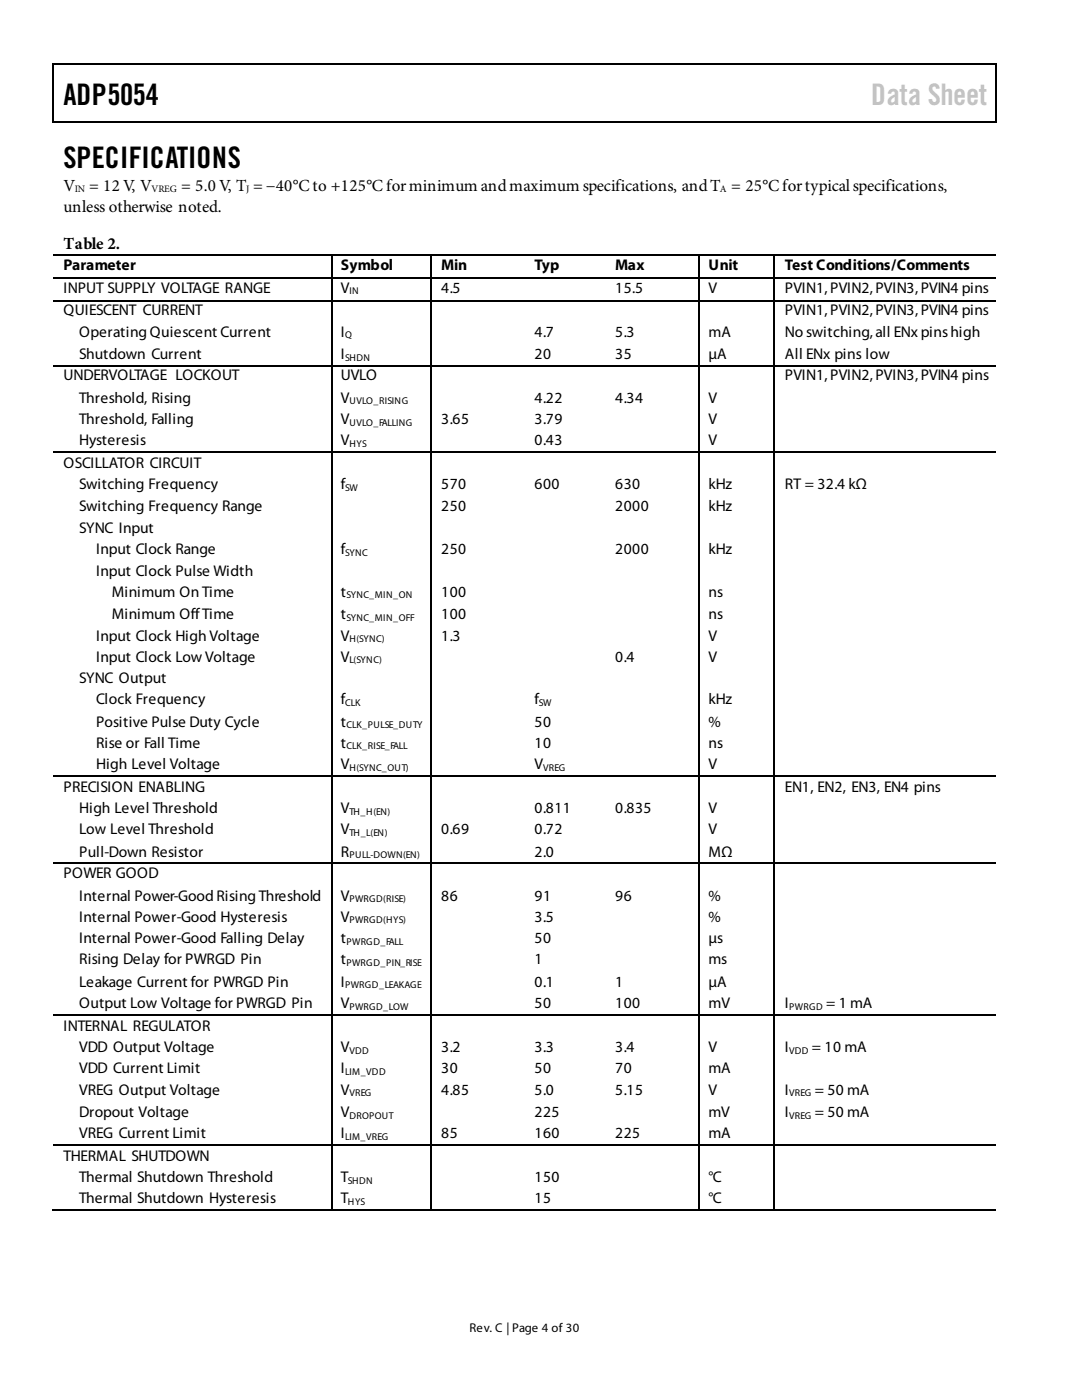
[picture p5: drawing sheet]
<svg xmlns="http://www.w3.org/2000/svg" width="216mm" height="279mm" viewBox="0 0 216 279" stroke-linecap="round" stroke-linejoin="round" font-family="sans-serif">
<defs><g id="words">
<g font-size="5.9">
<text x="12.7" y="20.9">ADP5054</text>
<text x="12.7" y="33.6">SPECIFICATIONS</text>
</g>
<text font-size="5.9" fill="#c1c1c1" x="173.8" y="20.9">Data Sheet</text>
<g font-size="3.4">
<text x="12.7" y="38.1">V</text>
<text x="17.8" y="38.1">= 12 V, V</text>
<text x="36.1" y="38.1">= 5.0 V, T = −40°C to +125°C for minimum and maximum specifications, and T = 25°C for typical specifications,</text>
<text x="12.7" y="42.3">unless otherwise noted.</text>
<text x="12.7" y="49.7">Table 2.</text>
</g>
<g font-size="3.1">
<text x="12.7" y="53.9">Parameter</text>
<text x="68" y="53.9">Symbol</text>
<text x="88.1" y="53.9">Min</text>
<text x="106.7" y="53.9">Typ</text>
<text x="122.8" y="53.9">Max</text>
<text x="141.4" y="53.9">Unit</text>
<text x="156.6" y="53.9">Test Conditions/Comments</text>
<text x="12.7" y="58.4">INPUT SUPPLY VOLTAGE RANGE</text>
<text x="68" y="58.4">V</text>
<text x="88.1" y="58.4">4.5</text>
<text x="122.8" y="58.4">15.5</text>
<text x="141.4" y="58.4">V</text>
<text x="156.6" y="58.4">PVIN1, PVIN2, PVIN3, PVIN4 pins</text>
<text x="12.7" y="62.9">QUIESCENT CURRENT</text>
<text x="156.6" y="62.9">PVIN1, PVIN2, PVIN3, PVIN4 pins</text>
<text x="15.8" y="67.2">Operating Quiescent Current</text>
<text x="15.8" y="71.7">Shutdown Current</text>
<text x="68" y="71.7">I</text>
<text x="68" y="67.2">I</text>
<text x="106.7" y="67.2">4.7</text>
<text x="106.7" y="71.7">20</text>
<text x="122.8" y="67.2">5.3</text>
<text x="122.8" y="71.7">35</text>
<text x="141.4" y="67.2">mA</text>
<text x="141.4" y="71.7">µA</text>
<text x="156.6" y="71.7">All ENx pins low</text>
<text x="156.6" y="67.2">No switching, all ENx pins high</text>
<text x="12.7" y="75.9">UNDERVOLTAGE LOCKOUT</text>
<text x="68" y="75.9">UVLO</text>
<text x="156.6" y="75.9">PVIN1, PVIN2, PVIN3, PVIN4 pins</text>
<text x="15.8" y="80.4">Threshold, Rising</text>
<text x="68" y="80.4">V</text>
<text x="106.7" y="80.4">4.22</text>
<text x="122.8" y="80.4">4.34</text>
<text x="141.4" y="80.4">V</text>
<text x="15.8" y="84.7">Threshold, Falling</text>
<text x="15.8" y="88.9">Hysteresis</text>
<text x="68" y="88.9">V</text>
<text x="68" y="84.7">V</text>
<text x="88.1" y="84.7">3.65</text>
<text x="106.7" y="84.7">3.79</text>
<text x="106.7" y="88.9">0.43</text>
<text x="141.4" y="84.7">V</text>
<text x="141.4" y="88.9">V</text>
<text x="12.7" y="93.4">OSCILLATOR CIRCUIT</text>
<text x="15.8" y="97.6">Switching Frequency</text>
<text x="15.8" y="101.9">Switching Frequency Range</text>
<text x="68" y="97.6">f</text>
<text x="88.1" y="101.9">250</text>
<text x="88.1" y="97.6">570</text>
<text x="106.7" y="97.6">600</text>
<text x="122.8" y="97.6">630</text>
<text x="122.8" y="101.9">2000</text>
<text x="141.4" y="97.6">kHz</text>
<text x="141.4" y="101.9">kHz</text>
<text x="156.6" y="97.6">RT = 32.4 kΩ</text>
<text x="15.8" y="106.4">SYNC Input</text>
<text x="19.2" y="110.6">Input Clock Range</text>
<text x="68" y="110.6">f</text>
<text x="88.1" y="110.6">250</text>
<text x="122.8" y="110.6">2000</text>
<text x="141.4" y="110.6">kHz</text>
<text x="19.2" y="114.9">Input Clock Pulse Width</text>
<text x="22.3" y="119.1">Minimum On Time</text>
<text x="68" y="119.1">t</text>
<text x="88.1" y="119.1">100</text>
<text x="141.4" y="119.1">ns</text>
<text x="22.3" y="123.6">Minimum Off Time</text>
<text x="68" y="123.6">t</text>
<text x="88.1" y="123.6">100</text>
<text x="141.4" y="123.6">ns</text>
<text x="19.2" y="127.8">Input Clock High Voltage</text>
<text x="68" y="127.8">V</text>
<text x="88.1" y="127.8">1.3</text>
<text x="141.4" y="127.8">V</text>
<text x="15.8" y="136.3">SYNC Output</text>
<text x="19.2" y="132.1">Input Clock Low Voltage</text>
<text x="68" y="132.1">V</text>
<text x="122.8" y="132.1">0.4</text>
<text x="141.4" y="132.1">V</text>
<text x="19.2" y="140.5">Clock Frequency</text>
<text x="68" y="140.5">f</text>
<text x="106.7" y="140.5">f</text>
<text x="141.4" y="140.5">kHz</text>
<text x="19.2" y="145.1">Positive Pulse Duty Cycle</text>
<text x="19.2" y="149.3">Rise or Fall Time</text>
<text x="68" y="145.1">t</text>
<text x="68" y="149.3">t</text>
<text x="106.7" y="145.1">50</text>
<text x="106.7" y="149.3">10</text>
<text x="141.4" y="145.1">%</text>
<text x="141.4" y="149.3">ns</text>
<text x="19.2" y="153.5">High Level Voltage</text>
<text x="68" y="153.5">V</text>
<text x="106.7" y="153.5">V</text>
<text x="141.4" y="153.5">V</text>
<text x="12.7" y="158">PRECISION ENABLING</text>
<text x="156.6" y="158">EN1, EN2, EN3, EN4 pins</text>
<text x="15.8" y="162.3">High Level Threshold</text>
<text x="15.8" y="166.5">Low Level Threshold</text>
<text x="68" y="162.3">V</text>
<text x="68" y="166.5">V</text>
<text x="88.1" y="166.5">0.69</text>
<text x="106.7" y="162.3">0.811</text>
<text x="106.7" y="166.5">0.72</text>
<text x="122.8" y="162.3">0.835</text>
<text x="141.4" y="166.5">V</text>
<text x="141.4" y="162.3">V</text>
<text x="15.8" y="171">Pull-Down Resistor</text>
<text x="68" y="171">R</text>
<text x="106.7" y="171">2.0</text>
<text x="141.4" y="171">MΩ</text>
<text x="12.7" y="175.3">POWER GOOD</text>
<text x="15.8" y="179.8">Internal Power-Good Rising Threshold</text>
<text x="68" y="179.8">V</text>
<text x="88.1" y="179.8">86</text>
<text x="106.7" y="179.8">91</text>
<text x="122.8" y="179.8">96</text>
<text x="141.4" y="179.8">%</text>
<text x="15.8" y="184">Internal Power-Good Hysteresis</text>
<text x="68" y="184">V</text>
<text x="106.7" y="184">3.5</text>
<text x="141.4" y="184">%</text>
<text x="15.8" y="188.2">Internal Power-Good Falling Delay</text>
<text x="68" y="188.2">t</text>
<text x="106.7" y="188.2">50</text>
<text x="141.4" y="188.2">µs</text>
<text x="15.8" y="192.5">Rising Delay for PWRGD Pin</text>
<text x="15.8" y="197">Leakage Current for PWRGD Pin</text>
<text x="68" y="192.5">t</text>
<text x="68" y="197">I</text>
<text x="106.7" y="192.5">1</text>
<text x="106.7" y="197">0.1</text>
<text x="122.8" y="197">1</text>
<text x="141.4" y="192.5">ms</text>
<text x="141.4" y="197">µA</text>
<text x="15.8" y="201.2">Output Low Voltage for PWRGD Pin</text>
<text x="68" y="201.2">V</text>
<text x="106.7" y="201.2">50</text>
<text x="122.8" y="201.2">100</text>
<text x="141.4" y="201.2">mV</text>
<text x="156.6" y="201.2">I</text>
<text x="164.8" y="201.2">= 1 mA</text>
<text x="12.7" y="205.7">INTERNAL REGULATOR</text>
<text x="15.8" y="210">VDD Output Voltage</text>
<text x="68" y="210">V</text>
<text x="88.1" y="210">3.2</text>
<text x="106.7" y="210">3.3</text>
<text x="122.8" y="210">3.4</text>
<text x="141.4" y="210">V</text>
<text x="156.6" y="210">I</text>
<text x="162" y="210">= 10 mA</text>
<text x="15.8" y="214.2">VDD Current Limit</text>
<text x="68" y="214.2">I</text>
<text x="88.1" y="214.2">30</text>
<text x="106.7" y="214.2">50</text>
<text x="122.8" y="214.2">70</text>
<text x="141.4" y="214.2">mA</text>
<text x="15.8" y="218.4">VREG Output Voltage</text>
<text x="68" y="218.4">V</text>
<text x="88.1" y="218.4">4.85</text>
<text x="106.7" y="218.4">5.0</text>
<text x="122.8" y="218.4">5.15</text>
<text x="141.4" y="218.4">V</text>
<text x="156.6" y="218.4">I</text>
<text x="162.6" y="218.4">= 50 mA</text>
<text x="15.8" y="223">Dropout Voltage</text>
<text x="15.8" y="227.2">VREG Current Limit</text>
<text x="68" y="223">V</text>
<text x="68" y="227.2">I</text>
<text x="88.1" y="227.2">85</text>
<text x="106.7" y="223">225</text>
<text x="106.7" y="227.2">160</text>
<text x="122.8" y="227.2">225</text>
<text x="141.4" y="223">mV</text>
<text x="141.4" y="227.2">mA</text>
<text x="156.6" y="223">I</text>
<text x="162.6" y="223">= 50 mA</text>
<text x="12.7" y="231.7">THERMAL SHUTDOWN</text>
<text x="15.8" y="235.9">Thermal Shutdown Threshold</text>
<text x="68" y="235.9">T</text>
<text x="106.7" y="235.9">150</text>
<text x="141.4" y="235.9">°C</text>
<text x="15.8" y="240.2">Thermal Shutdown Hysteresis</text>
<text x="68" y="240.2">T</text>
<text x="106.7" y="240.2">15</text>
<text x="141.4" y="240.2">°C</text>
</g>
<text font-size="2.5" x="93.7" y="265.9">Rev. C | Page 4 of 30</text>
<g font-size="2">
<text x="15" y="38.4">IN</text>
<text x="30.2" y="38.4">VREG</text>
<text x="49.1" y="38.4">J</text>
<text x="143.7" y="38.4">A</text>
<text x="69.7" y="58.7">IN</text>
<text x="68.9" y="67.5">Q</text>
<text x="68.9" y="72">SHDN</text>
<text x="69.7" y="80.7">UVLO_RISING</text>
<text x="69.7" y="84.9">UVLO_FALLING</text>
<text x="69.7" y="89.2">HYS</text>
<text x="68.9" y="97.9">SW</text>
<text x="68.9" y="110.9">SYNC</text>
<text x="69.1" y="119.4">SYNC_MIN_ON</text>
<text x="69.1" y="123.9">SYNC_MIN_OFF</text>
<text x="69.7" y="128.1">H(SYNC)</text>
<text x="69.7" y="132.4">L(SYNC)</text>
<text x="68.9" y="140.8">CLK</text>
<text x="107.5" y="140.8">SW</text>
<text x="69.1" y="145.3">CLK_PULSE_DUTY</text>
<text x="69.1" y="149.6">CLK_RISE_FALL</text>
<text x="69.7" y="153.8">H(SYNC_OUT)</text>
<text x="108.4" y="153.8">VREG</text>
<text x="69.7" y="162.6">TH_H(EN)</text>
<text x="69.7" y="166.8">TH_L(EN)</text>
<text x="69.7" y="171.3">PULL-DOWN(EN)</text>
<text x="69.7" y="180.1">PWRGD(RISE)</text>
<text x="69.7" y="184.3">PWRGD(HYS)</text>
<text x="69.1" y="188.5">PWRGD_FALL</text>
<text x="68.9" y="197.3">PWRGD_LEAKAGE</text>
<text x="69.1" y="192.8">PWRGD_PIN_RISE</text>
<text x="69.7" y="201.5">PWRGD_LOW</text>
<text x="157.5" y="201.5">PWRGD</text>
<text x="68.9" y="214.5">LIM_VDD</text>
<text x="69.7" y="210.3">VDD</text>
<text x="157.5" y="210.3">VDD</text>
<text x="69.7" y="218.7">VREG</text>
<text x="157.5" y="218.7">VREG</text>
<text x="68.9" y="227.5">LIM_VREG</text>
<text x="69.7" y="223.2">DROPOUT</text>
<text x="157.5" y="223.2">VREG</text>
<text x="69.4" y="236.2">SHDN</text>
<text x="69.4" y="240.5">HYS</text>
</g>
</g></defs>
<g fill="#000">
<path d="M10.4 12.7h.3v1.1h-.3zM10.4 12.7h.3v.3h-.3zM133.5 12.7h.3v.3h-.3zM198.7 12.7h.3v1.1h-.3zM198.7 12.7h.3v.3h-.3zM10.4 24.3h.3v.3h-.3zM133.2 24.3h.3v.3h-.3zM198.7 24.3h.3v.3h-.3zM66 50.8h.3v.3h-.3zM66 55.3h.3v.3h-.3zM85.8 50.8h.3v.3h-.3zM85.8 55.3h.3v.3h-.3z"/>
<path d="M105 50.8h.3v.3h-.3zM105 55.3h.3v.3h-.3zM120.8 50.8h.3v.3h-.3zM120.8 55.3h.3v.3h-.3zM139.4 50.8h.3v.3h-.3zM139.4 55.3h.3v.3h-.3zM154.4 50.8h.3v.3h-.3zM154.4 55.3h.3v.3h-.3zM66 59.8h.3v.3h-.3zM66 72.8h.3v.3h-.3zM85.8 59.8h.3v.3h-.3zM85.8 72.8h.3v.3h-.3z"/>
<path d="M105 59.8h.3v.3h-.3zM105 72.8h.3v.3h-.3zM120.8 59.8h.3v.3h-.3zM120.8 72.8h.3v.3h-.3zM139.4 59.8h.3v.3h-.3zM139.4 72.8h.3v.3h-.3zM154.4 59.8h.3v.3h-.3zM154.4 72.8h.3v.3h-.3zM66 90h.3v.3h-.3zM85.8 90h.3v.3h-.3zM105 90h.3v.3h-.3zM120.8 90h.3v.3h-.3z"/>
<path d="M139.4 90h.3v.3h-.3zM154.4 90h.3v.3h-.3zM66 154.7h.3v.2h-.3zM85.8 154.7h.3v.2h-.3zM105 154.7h.3v.2h-.3zM120.8 154.7h.3v.2h-.3zM139.4 154.7h.3v.2h-.3zM154.4 154.7h.3v.2h-.3zM66 172.2h.3v.2h-.3zM85.8 172.2h.3v.2h-.3zM105 172.2h.3v.2h-.3zM120.8 172.2h.3v.2h-.3z"/>
<path d="M139.4 172.2h.3v.2h-.3zM154.4 172.2h.3v.2h-.3zM66 202.4h.3v.2h-.3zM85.8 202.4h.3v.2h-.3zM105 202.4h.3v.2h-.3zM120.8 202.4h.3v.2h-.3zM139.4 202.4h.3v.2h-.3zM154.4 202.4h.3v.2h-.3zM66 228.3h.3v.3h-.3zM85.8 228.3h.3v.3h-.3zM105 228.3h.3v.3h-.3zM120.8 228.3h.3v.3h-.3z"/>
<path d="M139.4 228.3h.3v.3h-.3zM154.4 228.3h.3v.3h-.3zM66 241.3h.3v.3h-.3zM85.8 241.3h.3v.3h-.3zM104.7 241.3h.3v.3h-.3zM120.5 241.3h.3v.3h-.3zM139.4 241.3h.3v.3h-.3zM154.4 241.3h.3v.3h-.3z"/>
</g>
<g fill="none" stroke="#000" stroke-width=".28">
<path d="M10.6 13.8v10.5M10.7 12.8h122.8M133.8 12.8h64.9M198.8 13.8v10.5M10.7 24.4h188M10.7 50.9h55.3M10.7 55.5h55.3M10.7 60h55.3M66.2 51.1v4.2M66.2 55.6v4.2M66.3 50.9h19.5M66.3 55.5h19.5"/>
<path d="M66.3 60h19.5M85.9 51.1v4.2M85.9 55.6v4.2M86.1 50.9h18.9M86.1 55.5h18.9M86.1 60h18.9M105.3 50.9h15.5M105.3 55.5h15.5M105.3 60h15.5M121.1 50.9h18.3M121.1 55.5h18.3M121.1 60h18.3"/>
<path d="M139.6 51.1v4.2M139.6 55.6v4.2M139.7 50.9h14.7M139.7 55.5h14.7M139.7 60h14.7M154.5 51.1v4.2M154.5 55.6v4.2M154.7 50.9h44M154.7 55.5h44M154.7 60h44M10.7 73h55.3M66.2 60.1v12.7"/>
<path d="M66.2 73.1v16.9M66.3 73h19.5M85.9 60.1v12.7M85.9 73.1v16.9M86.1 73h18.9M105.3 73h15.5M121.1 73h18.3M139.6 60.1v12.7M139.6 73.1v16.9M139.7 73h14.7M154.5 60.1v12.7M154.5 73.1v16.9"/>
<path d="M154.7 73h44M10.7 90.2h55.3M66.2 90.3v64.4M66.3 90.2h19.5M85.9 90.3v64.4M86.1 90.2h18.9M105.3 90.2h15.5M121.1 90.2h18.3M139.6 90.3v64.4M139.7 90.2h14.7M154.5 90.3v64.4M154.7 90.2h44"/>
<path d="M10.7 154.8h55.3M66.2 154.9v17.3M66.3 154.8h19.5M85.9 154.9v17.3M86.1 154.8h18.9M105.3 154.8h15.5M121.1 154.8h18.3M139.6 154.9v17.3M139.7 154.8h14.7M154.5 154.9v17.3M154.7 154.8h44M10.7 172.3h55.3"/>
<path d="M66.2 172.4v30M66.3 172.3h19.5M85.9 172.4v30M86.1 172.3h18.9M105.3 172.3h15.5M121.1 172.3h18.3M139.6 172.4v30M139.7 172.3h14.7M154.5 172.4v30M154.7 172.3h44M10.7 202.5h55.3M66.2 202.6v25.7"/>
<path d="M66.3 202.5h19.5M85.9 202.6v25.7M86.1 202.5h18.9M105.3 202.5h15.5M121.1 202.5h18.3M139.6 202.6v25.7M139.7 202.5h14.7M154.5 202.6v25.7M154.7 202.5h44M10.7 228.5h55.3M66.2 228.6v12.7M66.3 228.5h19.5"/>
<path d="M85.9 228.6v12.7M86.1 228.5h18.9M105.3 228.5h15.5M121.1 228.5h18.3M139.6 228.6v12.7M139.7 228.5h14.7M154.5 228.6v12.7M154.7 228.5h44M10.4 241.4h55.6M66.3 241.4h19.5M86.1 241.4h53.3M139.7 241.4h14.7"/>
<path d="M154.7 241.4h44"/>
</g>
<use href="#words"/>
</svg>
